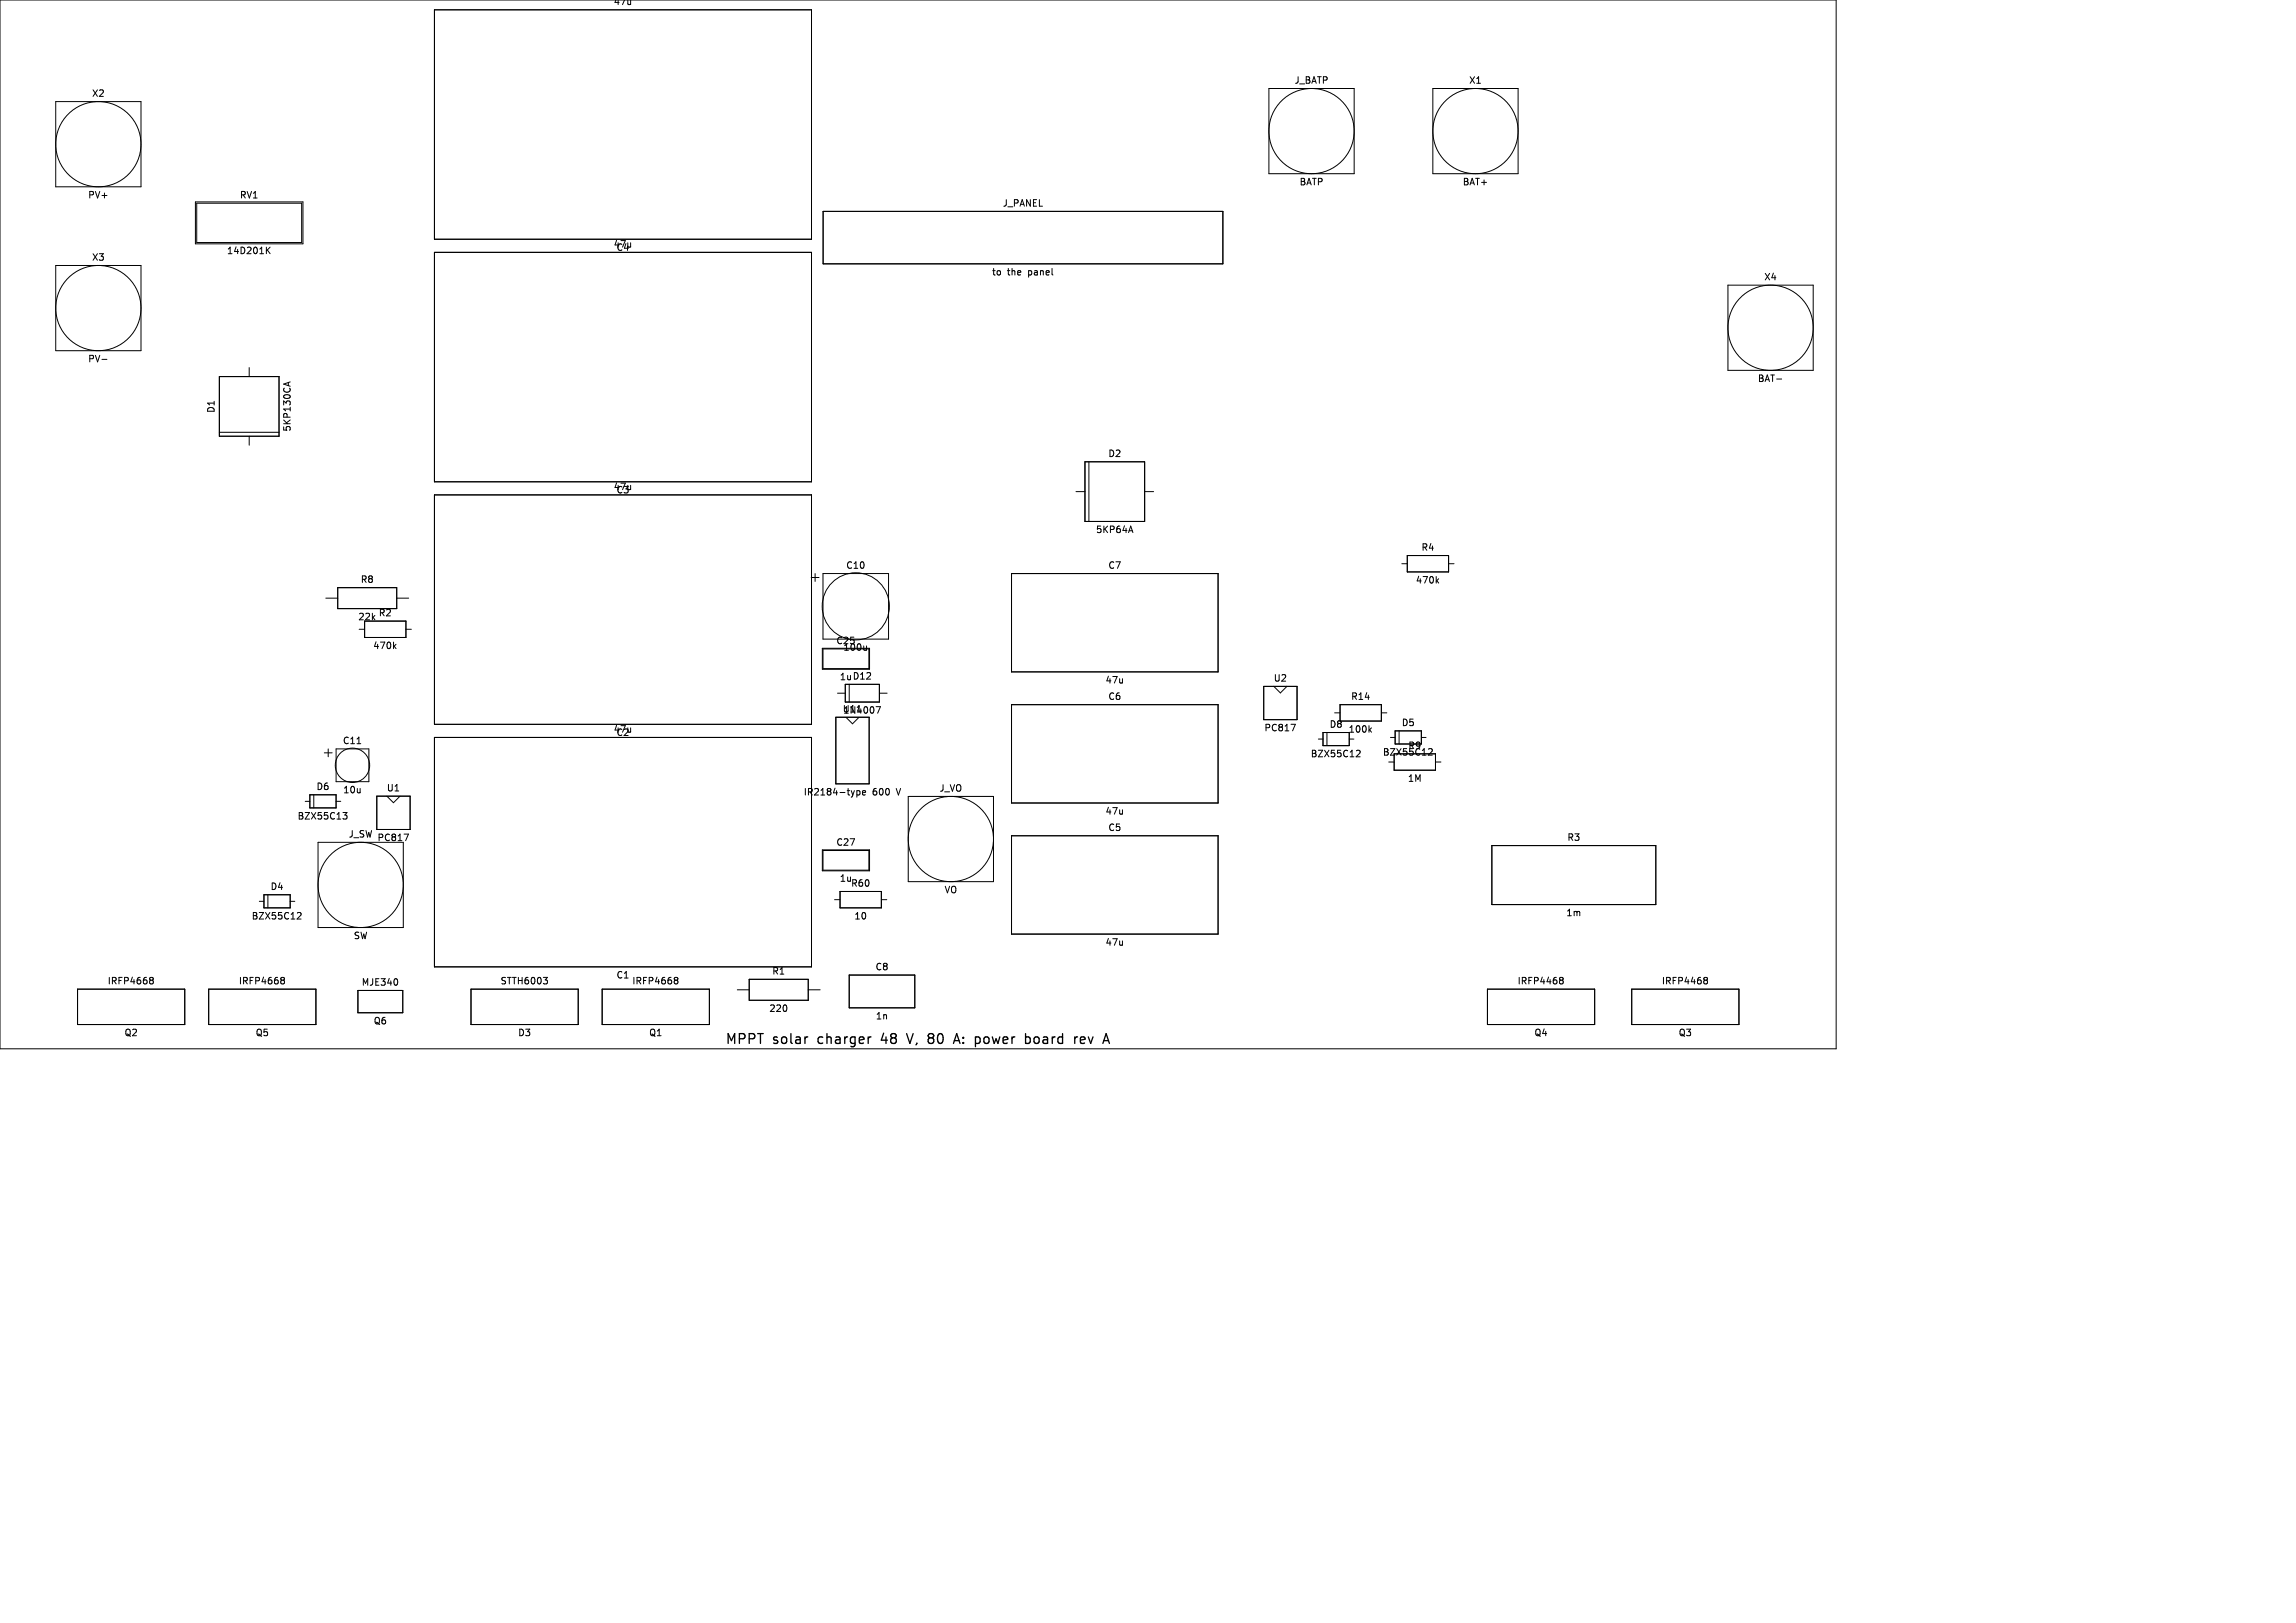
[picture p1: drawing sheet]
<svg xmlns="http://www.w3.org/2000/svg" width="420mm" height="297mm" viewBox="0 0 420 297" stroke-linecap="round" stroke-linejoin="round" font-family="sans-serif">
<defs><g id="words">
<g font-size="2.5">
<text x="132.6" y="191.4">MPPT</text>
<text x="141.3" y="191.4">solar</text>
<text x="149.8" y="191.4">charger</text>
<text x="161.8" y="191.4">48</text>
<text x="166.9" y="191.4">V,</text>
<text x="171.1" y="191.4">80</text>
<text x="176.2" y="191.4">A:</text>
<text x="180.3" y="191.4">power</text>
<text x="189.9" y="191.4">board</text>
<text x="199.2" y="191.4">rev</text>
</g>
<g font-size="1.7">
<text x="112.1" y="1.2">47u</text>
<text x="16.7" y="18">X2</text>
<text x="236.7" y="15.6">J_BATP</text>
<text x="268.6" y="15.6">X1</text>
<text x="237.6" y="34.2">BATP</text>
<text x="267.4" y="34.2">BAT+</text>
<text x="16" y="36.6">PV+</text>
<text x="43.7" y="36.6">RV1</text>
<text x="183.3" y="38.1">J_PANEL</text>
<text x="16.7" y="48">X3</text>
<text x="41.4" y="46.8">14D201K</text>
<text x="112.1" y="45.6">47u</text>
<text x="112.6" y="46.2">C4</text>
<text x="181.3" y="50.7">to</text>
<text x="184.3" y="50.7">the</text>
<text x="188.3" y="50.7">panel</text>
<text x="322.6" y="51.6">X4</text>
<text x="16" y="66.5">PV-</text>
<text x="321.4" y="70.1">BAT-</text>
<text x="39.5" y="75.7" transform="rotate(-90 39.5 75.7)">D1</text>
<text x="53.4" y="79.1" transform="rotate(-90 53.4 79.1)">5KP130CA</text>
<text x="202.6" y="83.9">D2</text>
<text x="112.1" y="89.9">47u</text>
<text x="112.6" y="90.5">C3</text>
<text x="200.3" y="97.8">5KP64A</text>
<text x="259.9" y="101">R4</text>
<text x="65.9" y="106.9">R8</text>
<text x="154.6" y="104.3">C10</text>
<text x="202.6" y="104.3">C7</text>
<text x="258.9" y="107">470k</text>
<text x="65.4" y="113.7">22k</text>
<text x="69.2" y="113">R2</text>
<text x="68.1" y="119">470k</text>
<text x="152.8" y="118.1">C25</text>
<text x="154.1" y="119.3">100u</text>
<text x="153.5" y="124.7">1u D12</text>
<text x="202.1" y="125.3">47u</text>
<text x="232.9" y="125">U2</text>
<text x="154" y="130.6">U11</text>
<text x="154.1" y="130.8">1N4007</text>
<text x="202.6" y="128.3">C6</text>
<text x="247" y="128.3">R14</text>
<text x="62.6" y="136.4">C11</text>
<text x="112.1" y="134.3">47u</text>
<text x="112.6" y="134.9">C2</text>
<text x="231.1" y="134.1">PC817</text>
<text x="243.1" y="133.4">D8</text>
<text x="246.6" y="134.3">100k</text>
<text x="256.3" y="133.1">D5</text>
<text x="257.5" y="137.3">R9</text>
<text x="239.6" y="138.8">BZX55C12</text>
<text x="252.8" y="138.5">BZX55C12</text>
<text x="257.4" y="143.3">1M</text>
<text x="57.8" y="144.8">D6</text>
<text x="62.6" y="145.4">10u</text>
<text x="70.6" y="145.1">U1</text>
<text x="146.9" y="145.8">IR2184-type</text>
<text x="159.6" y="145.8">600</text>
<text x="164.3" y="145.8">V</text>
<text x="171.7" y="145.1">J_VO</text>
<text x="202.1" y="149.3">47u</text>
<text x="54.3" y="150.2">BZX55C13</text>
<text x="63.7" y="153.5">J_SW</text>
<text x="68.9" y="154.2">PC817</text>
<text x="152.8" y="155">C27</text>
<text x="202.6" y="152.3">C5</text>
<text x="286.6" y="154.1">R3</text>
<text x="153.5" y="161.6">1u</text>
<text x="49.4" y="163.1">D4</text>
<text x="155.5" y="162.5">R60</text>
<text x="172.6" y="163.7">VO</text>
<text x="286.4" y="167.9">1m</text>
<text x="45.9" y="168.5">BZX55C12</text>
<text x="64.6" y="172.1">SW</text>
<text x="156.1" y="168.5">10</text>
<text x="202.1" y="173.3">47u</text>
<text x="112.6" y="179.3">C1</text>
<text x="141.1" y="178.6">R1</text>
<text x="160" y="177.8">C8</text>
<text x="19.6" y="180.4">IRFP4668</text>
<text x="43.5" y="180.4">IRFP4668</text>
<text x="66" y="180.6">MJE340</text>
<text x="91.4" y="180.4">STTH6003</text>
<text x="115.5" y="180.4">IRFP4668</text>
<text x="140.6" y="185.4">220</text>
<text x="277.5" y="180.4">IRFP4468</text>
<text x="303.8" y="180.4">IRFP4468</text>
<text x="22.6" y="189.9">Q2</text>
<text x="46.6" y="189.9">Q5</text>
<text x="68.2" y="187.7">Q6</text>
<text x="94.6" y="189.9">D3</text>
<text x="118.6" y="189.9">Q1</text>
<text x="160.1" y="186.8">1n</text>
<text x="280.5" y="189.9">Q4</text>
<text x="306.9" y="189.9">Q3</text>
</g>
</g></defs>
<g fill="none" stroke="#000" stroke-width=".18">
<path d="M0 0h335.9v191.9h-335.9zM10.2 18.6h15.6v15.6h-15.6zM79.5 1.8h68.9v42h-68.9zM232.1 16.2h15.6v15.6h-15.6zM262.1 16.2h15.6v15.6h-15.6zM35.7 36.9h19.7v7.7h-19.7zM36 37.2h19.2v7.2h-19.2zM150.6 38.7h73.1v9.6h-73.1zM10.2 48.6h15.6v15.6h-15.6zM48.9 45.7l.5 .7M49.4 45.2l-.7 .7M79.5 46.2h68.9v42h-68.9z"/>
<path d="M316.1 52.2h15.6v15.6h-15.6zM18.7 65.8h.9M40.1 68.9h10.9v10.9h-10.9zM40.1 79.1h10.9M45.6 67.3v1.6M45.6 79.8v1.7M52.7 70v.6M53.1 69.9l-1.2 .4 1.2 .4M325 69.4h.9M79.5 90.6h68.9v41.9h-68.9zM196.8 90h1.7M198.5 84.5h10.9v10.9h-10.9z"/>
<path d="M199.2 84.5v10.9M206.5 97.1h.6M206.8 96.3l.4 1.2M209.4 90h1.6M59.6 109.5h2.2M61.8 107.5h10.8v3.9h-10.8zM65.7 115.2h1M66.7 113.7h7.6v3h-7.6zM72.1 118.2l.3 .5M72.4 117.9l-.4 .5M72.6 109.5h2.2M74.3 115.2h.9"/>
<path d="M148.4 105.7h1.4M149.1 105v1.4M150.4 118.6h8.7v3.9h-8.7zM150.5 105h12v12h-12zM150.5 118.8h8.4v3.6h-8.4zM158.5 118.2v.8M158.5 118.9l-.3 .1M185 105h37.8v18h-37.8zM256.4 103.2h1M257.4 101.7h7.6v3h-7.6zM262.8 106.2l.4 .5M263.2 105.9l-.5 .5"/>
<path d="M265 103.2h1M59.3 137.8h1.5M60 137v1.5M61.5 137h6v6h-6zM65.3 136.1h.7M79.5 134.9h68.9v42h-68.9zM152.9 131.3h6.1v12.1h-6.1zM153.2 126.9h1.4M154.6 125.2h6.3v3.3h-6.3zM154.7 131.3l1.2 1.2 1.2-1.2M155.3 125.2v3.3M160.3 129.3h.8l-.6 1.2"/>
<path d="M160.9 126.9h1.4M185 129h37.8v17.9h-37.8zM231.2 125.6h6.1v6.1h-6.1zM233 125.6l1.2 1.2 1.2-1.2M236.2 132.5h.8l-.6 1.2M241.2 135.2h.8M242 134h4.8v2.4h-4.8zM242.7 134v2.4M244.1 130.5h1M245.1 129h7.6v2.9h-7.6zM246.8 135.2h.9M248.3 137.3l.4 .1 .1 .2-.7 .9h.7"/>
<path d="M250.5 133.5l.4 .5M250.9 133.2l-.5 .5M252.7 130.5h1M254 139.4h1M254.4 134.9h.8M255 137.9h7.6v3h-7.6zM255.2 133.7h4.8v2.4h-4.8zM255.9 133.7v2.4M260 134.9h.9M261.5 137l.4 .1 .1 .2-.7 .9h.7M262.6 139.4h1M55.8 146.6h.9"/>
<path d="M56.7 145.4h4.8v2.4h-4.8zM57.4 145.4v2.4M58.2 154.1h15.6v15.6h-15.6zM61.5 146.6h.8M62.7 148.7h.8l-.4 .4 .3 .2 .1 .4-.3 .2h-.3M68.9 145.7h6.1v6.1h-6.1zM70.8 145.7l1.2 1.2 1.2-1.2M73.9 152.6h.8l-.5 1.2M150.4 155.5h8.7v3.9h-8.7zM150.5 155.6h8.4v3.6h-8.4zM156.7 144.7v1.2M156.7 144.7h.4l.2 .2-.1 .5h-.5"/>
<path d="M157.8 145.1l.5-.1v-.3h-.4l-.1 .2v.5h.5M166.1 145.7h15.6v15.6h-15.6zM185 152.9h37.8v18h-37.8zM272.9 154.7h30v10.8h-30zM27.6 178.9h.3l.1 .2-.2 .3M27.6 179.4h.2M27.8 179.4l.2 .1v.3l-.1 .2-.3 .1M47.4 164.9h.9M48.3 163.7h4.8v2.4h-4.8zM49 163.7v2.4M51.6 178.9h.3l.1 .2-.2 .3M51.6 179.4h.2"/>
<path d="M51.8 179.4l.2 .1v.3l-.1 .2-.3 .1M53.1 164.9h.8M54.6 167h.4l.1 .3-.8 .9h.8M72.6 179.2l.1 .4-.1 .6M99.4 178.9h.7l-.4 .4M100 179.4l.1 .1-.1 .5M123.6 178.9h.3l.1 .2-.2 .3M123.6 179.4h.2M123.8 179.4l.2 .1v.3l-.1 .2-.3 .1M137 179.2h10.8v3.8h-10.8zM152.7 164.6h1M153.7 163.1h7.5v3h-7.5z"/>
<path d="M155.3 178.4h12v6h-12zM161.2 164.6h1M285.5 178.9h.3l.1 .2-.2 .3M285.5 179.4h.2M285.7 179.4l.2 .2v.2l-.1 .2-.3 .1M311.9 178.9h.3l.1 .2-.2 .3M311.9 179.4h.2M312.1 179.4l.2 .1v.3l-.1 .2-.3 .1M14.2 181h19.6v6.5h-19.6zM38.2 181h19.6v6.5h-19.6zM65.5 181.3h8.2v4h-8.2zM86.2 181h19.6v6.5h-19.6z"/>
<path d="M110.1 181h19.7v6.5h-19.7zM134.9 181.1h2.1M143.9 184.1v.8M147.8 181.1h2.2M272.1 181h19.6v6.5h-19.6zM298.5 181h19.6v6.5h-19.6z"/>
<circle cx="18" cy="26.4" r="7.8"/>
<circle cx="239.9" cy="24" r="7.8"/>
<circle cx="269.9" cy="24" r="7.8"/>
<circle cx="18" cy="56.4" r="7.8"/>
<circle cx="323.9" cy="60" r="7.8"/>
<circle cx="156.5" cy="111" r="6.1"/>
<circle cx="64.5" cy="140" r="3.1"/>
<circle cx="173.9" cy="153.5" r="7.8"/>
<circle cx="66" cy="161.9" r="7.8"/>
</g>
<g fill="none" stroke="#000" stroke-width=".24">
<path d="M147.6 189.7h.2M159.2 189.7h.1M165.8 189.1l.6 1.8M169.9 189.8l.2 .1M169.9 190.9h.6M170.1 189.9h.4M170.1 189.9l-.2 .1M170.5 189.1l-.6 .1M174.4 190.9l.6-1.8 .6 1.8M174.6 190.4h.8M179.2 189.9v.9M187.6 189.1v1.8"/>
<path d="M187.8 189.7h.3l.4 .4-.1 .7-.3 .1h-.3M196.9 189.7h.2M197.6 190.3l.9-.1-.1-.4-.5-.1-.3 .3 .1 .9h.7M201.7 190.9l.6-1.8 .6 1.8"/>
</g>
<g fill="#fff" stroke="#fff" stroke-width=".18">
<circle cx="92.2" cy="119.4" r=".21"/>
<circle cx="111.1" cy="138.1" r=".21"/>
<circle cx="191.9" cy="124.1" r=".21"/>
<circle cx="135.6" cy="178.5" r=".21"/>
<circle cx="190.7" cy="91" r=".21"/>
<circle cx="30.5" cy="183.5" r=".21"/>
<circle cx="24" cy="183.5" r=".21"/>
<circle cx="17.5" cy="183.5" r=".21"/>
<circle cx="54.5" cy="183.5" r=".21"/>
<circle cx="48" cy="183.5" r=".21"/>
<circle cx="41.4" cy="183.5" r=".21"/>
<circle cx="72.3" cy="183.5" r=".21"/>
<circle cx="69.6" cy="183.5" r=".21"/>
<circle cx="66.8" cy="183.5" r=".21"/>
<circle cx="102.5" cy="183.5" r=".21"/>
<circle cx="96" cy="183.5" r=".21"/>
<circle cx="89.4" cy="183.5" r=".21"/>
<circle cx="126.5" cy="183.5" r=".21"/>
<circle cx="120" cy="183.5" r=".21"/>
<circle cx="113.4" cy="183.5" r=".21"/>
<circle cx="288.4" cy="183.5" r=".21"/>
<circle cx="281.9" cy="183.5" r=".21"/>
<circle cx="275.4" cy="183.5" r=".21"/>
<circle cx="314.8" cy="183.5" r=".21"/>
<circle cx="308.3" cy="183.5" r=".21"/>
<circle cx="301.7" cy="183.5" r=".21"/>
<circle cx="18" cy="26.4" r=".21"/>
<circle cx="18" cy="56.4" r=".21"/>
<circle cx="41.1" cy="40.8" r=".21"/>
<circle cx="50.1" cy="40.8" r=".21"/>
<circle cx="45.6" cy="83.5" r=".21"/>
<circle cx="45.6" cy="65.2" r=".21"/>
<circle cx="145.4" cy="155.9" r=".21"/>
<circle cx="82.5" cy="155.9" r=".21"/>
<circle cx="145.4" cy="111.6" r=".21"/>
<circle cx="82.5" cy="111.6" r=".21"/>
<circle cx="145.4" cy="67.2" r=".21"/>
<circle cx="82.5" cy="67.2" r=".21"/>
<circle cx="145.4" cy="22.8" r=".21"/>
<circle cx="82.5" cy="22.8" r=".21"/>
<circle cx="187.4" cy="161.9" r=".21"/>
<circle cx="220.4" cy="161.9" r=".21"/>
<circle cx="187.4" cy="137.9" r=".21"/>
<circle cx="220.4" cy="137.9" r=".21"/>
<circle cx="187.4" cy="114" r=".21"/>
<circle cx="220.4" cy="114" r=".21"/>
<circle cx="194.8" cy="90" r=".21"/>
<circle cx="213.1" cy="90" r=".21"/>
<circle cx="275.9" cy="158.3" r=".21"/>
<circle cx="299.9" cy="158.3" r=".21"/>
<circle cx="280.7" cy="163.1" r=".21"/>
<circle cx="295.1" cy="163.1" r=".21"/>
<circle cx="323.9" cy="60" r=".21"/>
<circle cx="66" cy="161.9" r=".21"/>
<circle cx="173.9" cy="153.5" r=".21"/>
<circle cx="239.9" cy="24" r=".21"/>
<circle cx="269.9" cy="24" r=".21"/>
<circle cx="153.6" cy="43.5" r=".21"/>
<circle cx="159.7" cy="43.5" r=".21"/>
<circle cx="165.8" cy="43.5" r=".21"/>
<circle cx="171.9" cy="43.5" r=".21"/>
<circle cx="178" cy="43.5" r=".21"/>
<circle cx="184.1" cy="43.5" r=".21"/>
<circle cx="190.2" cy="43.5" r=".21"/>
<circle cx="196.3" cy="43.5" r=".21"/>
<circle cx="202.4" cy="43.5" r=".21"/>
<circle cx="208.5" cy="43.5" r=".21"/>
<circle cx="214.5" cy="43.5" r=".21"/>
<circle cx="220.6" cy="43.5" r=".21"/>
<circle cx="153.5" cy="111" r=".21"/>
<circle cx="159.5" cy="111" r=".21"/>
<circle cx="151.4" cy="132.8" r=".21"/>
<circle cx="151.4" cy="135.8" r=".21"/>
<circle cx="151.4" cy="138.9" r=".21"/>
<circle cx="151.4" cy="141.9" r=".21"/>
<circle cx="160.5" cy="141.9" r=".21"/>
<circle cx="160.5" cy="138.9" r=".21"/>
<circle cx="160.5" cy="135.8" r=".21"/>
<circle cx="160.5" cy="132.8" r=".21"/>
<circle cx="58" cy="109.5" r=".21"/>
<circle cx="76.3" cy="109.5" r=".21"/>
<circle cx="133.3" cy="181.1" r=".21"/>
<circle cx="151.6" cy="181.1" r=".21"/>
<circle cx="156.8" cy="181.4" r=".21"/>
<circle cx="165.8" cy="181.4" r=".21"/>
<circle cx="67.4" cy="147.2" r=".21"/>
<circle cx="67.4" cy="150.3" r=".21"/>
<circle cx="76.5" cy="150.3" r=".21"/>
<circle cx="76.5" cy="147.2" r=".21"/>
<circle cx="229.6" cy="127.1" r=".21"/>
<circle cx="229.6" cy="130.2" r=".21"/>
<circle cx="238.8" cy="130.2" r=".21"/>
<circle cx="238.8" cy="127.1" r=".21"/>
<circle cx="151.6" cy="126.9" r=".21"/>
<circle cx="163.8" cy="126.9" r=".21"/>
<circle cx="64.4" cy="115.2" r=".21"/>
<circle cx="76.6" cy="115.2" r=".21"/>
<circle cx="255.1" cy="103.2" r=".21"/>
<circle cx="267.3" cy="103.2" r=".21"/>
<circle cx="252.7" cy="139.4" r=".21"/>
<circle cx="264.9" cy="139.4" r=".21"/>
<circle cx="242.8" cy="130.4" r=".21"/>
<circle cx="255" cy="130.5" r=".21"/>
<circle cx="151.3" cy="164.6" r=".21"/>
<circle cx="163.5" cy="164.6" r=".21"/>
<circle cx="63.3" cy="140" r=".21"/>
<circle cx="65.7" cy="140" r=".21"/>
<circle cx="151.7" cy="157.4" r=".21"/>
<circle cx="157.8" cy="157.4" r=".21"/>
<circle cx="151.7" cy="120.6" r=".21"/>
<circle cx="157.8" cy="120.6" r=".21"/>
<circle cx="46.1" cy="164.9" r=".21"/>
<circle cx="55.3" cy="164.9" r=".21"/>
<circle cx="54.5" cy="146.6" r=".21"/>
<circle cx="63.6" cy="146.6" r=".21"/>
<circle cx="253" cy="134.9" r=".21"/>
<circle cx="262.2" cy="134.9" r=".21"/>
<circle cx="239.8" cy="135.2" r=".21"/>
<circle cx="249" cy="135.2" r=".21"/>
</g>
<use href="#words"/>
</svg>
